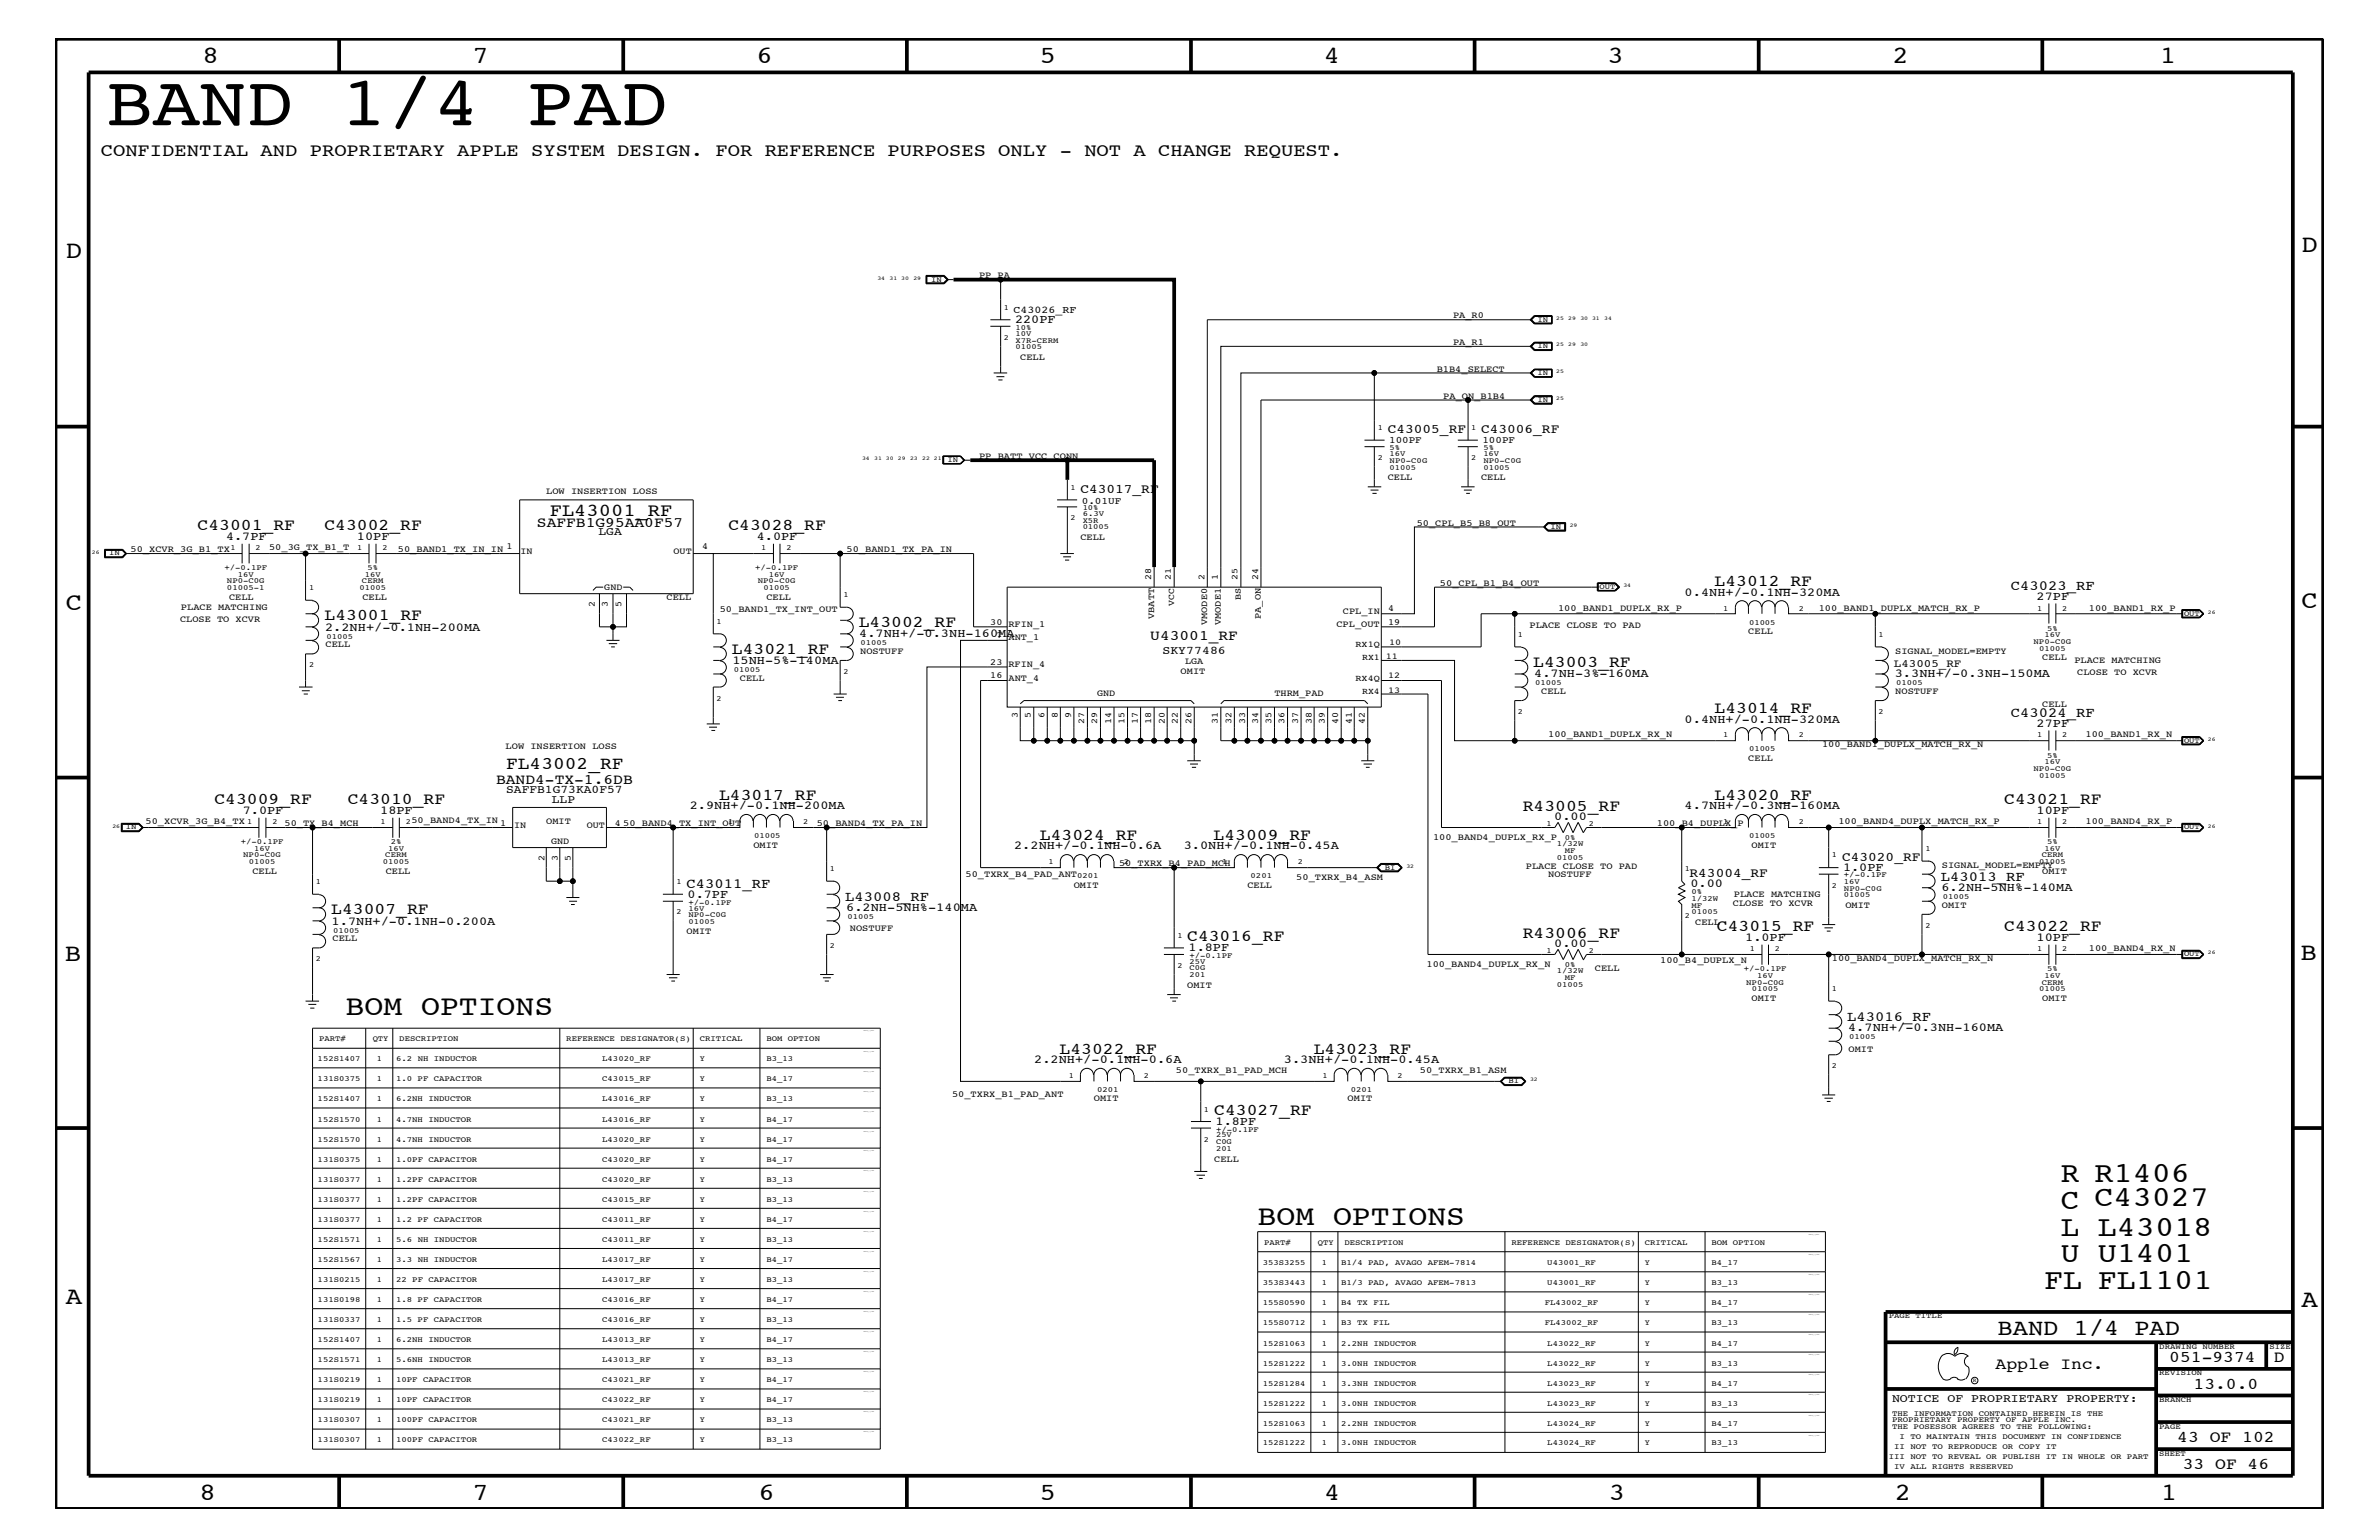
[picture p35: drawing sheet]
<svg xmlns="http://www.w3.org/2000/svg" width="432mm" height="279mm" viewBox="0 0 432 279" stroke-linecap="round" stroke-linejoin="round" font-family="sans-serif">
<defs><g id="words">
<text font-size="12.9" x="19.2" y="22.7">BAND 1/4 PAD</text>
<g font-size="5.2">
<text x="62.7" y="184.1">BOM OPTIONS</text>
<text x="374.1" y="214.5">R R1406</text>
<text x="374.1" y="219.4">C C43027</text>
<text x="228.3" y="222.3">BOM OPTIONS</text>
<text x="374.1" y="224.2">L L43018</text>
<text x="371" y="233.9">FL FL1101</text>
<text x="374.1" y="229.1">U U1401</text>
</g>
<g font-size="4.5">
<text x="36.7" y="11.5">8</text>
<text x="85.8" y="11.5">7</text>
<text x="137.3" y="11.5">6</text>
<text x="188.7" y="11.5">5</text>
<text x="240.3" y="11.5">4</text>
<text x="291.8" y="11.5">3</text>
<text x="343.5" y="11.5">2</text>
<text x="392" y="11.5">1</text>
<text x="11.9" y="46.8">D</text>
<text x="417.7" y="45.7">D</text>
<text x="11.9" y="110.6">C</text>
<text x="417.7" y="110.3">C</text>
<text x="11.8" y="174.3">B</text>
<text x="417.6" y="174.2">B</text>
<text x="11.9" y="236.7">A</text>
<text x="417.7" y="237.1">A</text>
<text x="36.2" y="272.1">8</text>
<text x="85.8" y="272.1">7</text>
<text x="137.7" y="272.1">6</text>
<text x="188.7" y="272.1">5</text>
<text x="240.4" y="272.1">4</text>
<text x="292" y="272.1">3</text>
<text x="343.9" y="272.1">2</text>
<text x="392.2" y="272.1">1</text>
</g>
<text font-size="4.1" x="362.6" y="242.3">BAND 1/4 PAD</text>
<g font-size="3.3">
<text x="18.3" y="28.3">CONFIDENTIAL AND PROPRIETARY APPLE SYSTEM DESIGN. FOR REFERENCE PURPOSES ONLY - NOT A CHANGE REQUEST.</text>
<text x="99.8" y="93.7">FL43001_RF</text>
</g>
<text font-size="3.2" x="91.9" y="139.6">FL43002_RF</text>
<g font-size="3">
<text x="35.9" y="96.2">C43001_RF</text>
<text x="58.9" y="96.2">C43002_RF</text>
<text x="132.2" y="96.2">C43028_RF</text>
<text x="311.2" y="106.4">L43012_RF</text>
<text x="58.9" y="112.6">L43001_RF</text>
<text x="155.9" y="113.7">L43002_RF</text>
<text x="132.8" y="118.6">L43021_RF</text>
<text x="278.3" y="121">L43003_RF</text>
<text x="311.2" y="129.4">L43014_RF</text>
<text x="38.9" y="145.9">C43009_RF</text>
<text x="63.1" y="145.9">C43010_RF</text>
<text x="130.5" y="145.1">L43017_RF</text>
<text x="276.4" y="147.1">R43005_RF</text>
<text x="311.2" y="145.1">L43020_RF</text>
<text x="363.8" y="145.9">C43021_RF</text>
<text x="188.8" y="152.4">L43024_RF</text>
<text x="220.3" y="152.4">L43009_RF</text>
<text x="60.1" y="165.9">L43007_RF</text>
<text x="215.5" y="170.7">C43016_RF</text>
<text x="276.4" y="170.1">R43006_RF</text>
<text x="311.6" y="168.9">C43015_RF</text>
<text x="363.8" y="168.9">C43022_RF</text>
<text x="192.3" y="191.2">L43022_RF</text>
<text x="238.5" y="191.2">L43023_RF</text>
<text x="220.4" y="202.3">C43027_RF</text>
<text x="362.2" y="248.4">Apple Inc.</text>
<text x="393.7" y="247.1">051-9374</text>
<text x="398.1" y="252">13.0.0</text>
<text x="412.7" y="247.1">D</text>
<text x="395.2" y="261.6">43 OF 102</text>
<text x="396.2" y="266.6">33 OF 46</text>
</g>
<g font-size="2.6">
<text x="97.5" y="95.6">SAFFB1G95AA0F57</text>
<text x="208.8" y="116.2">U43001_RF</text>
<text x="90" y="142.3">BAND4-TX-1.6DB</text>
</g>
<g font-size="2.5">
<text x="365" y="107.1">C43023_RF</text>
<text x="365" y="130.2">C43024_RF</text>
<text x="124.6" y="161.1">C43011_RF</text>
<text x="352.3" y="159.9">L43013_RF</text>
<text x="153.4" y="163.5">L43008_RF</text>
<text x="335.3" y="185.3">L43016_RF</text>
</g>
<g font-size="2.4">
<text x="251.9" y="78.6">C43005_RF</text>
<text x="268.8" y="78.6">C43006_RF</text>
<text x="196.1" y="89.5">C43017_RF</text>
<text x="306.7" y="159.1">R43004_RF</text>
<text x="334.3" y="156.2">C43020_RF</text>
</g>
<g font-size="2.2">
<text x="184.2" y="58.6">220PF</text>
<text x="41" y="98">4.7PF</text>
<text x="64.8" y="98">10PF</text>
<text x="137.4" y="98">4.0PF</text>
<text x="305.8" y="108.1">0.4NH+/-0.1NH-320MA</text>
<text x="369.7" y="108.9">27PF</text>
<text x="59" y="114.4">2.2NH+/-0.1NH-200MA</text>
<text x="156" y="115.6">4.7NH+/-0.3NH-160MA</text>
<text x="132.9" y="120.4">15NH-5%-140MA</text>
<text x="278.5" y="122.9">4.7NH-3%-160MA</text>
<text x="343.9" y="122.9">3.3NH+/-0.3NH-150MA</text>
<text x="305.8" y="131.1">0.4NH+/-0.1NH-320MA</text>
<text x="369.7" y="131.9">27PF</text>
<text x="44.1" y="147.7">7.0PF</text>
<text x="69" y="147.7">18PF</text>
<text x="125.2" y="146.8">2.9NH+/-0.1NH-200MA</text>
<text x="282.1" y="148.8">0.00</text>
<text x="305.8" y="146.8">4.7NH+/-0.3NH-160MA</text>
<text x="369.7" y="147.7">10PF</text>
<text x="184.1" y="154.1">2.2NH+/-0.1NH-0.6A</text>
<text x="214.8" y="154.1">3.0NH+/-0.1NH-0.45A</text>
<text x="306.8" y="160.9">0.00</text>
<text x="334.5" y="158">1.0PF</text>
<text x="352.4" y="161.7">6.2NH-5NH%-140MA</text>
<text x="60.2" y="167.8">1.7NH+/-0.1NH-0.200A</text>
<text x="124.8" y="162.8">0.7PF</text>
<text x="153.6" y="165.3">6.2NH-5NH%-140MA</text>
<text x="215.7" y="172.6">1.8PF</text>
<text x="282.1" y="171.8">0.00</text>
<text x="316.8" y="170.7">1.0PF</text>
<text x="369.7" y="170.7">10PF</text>
<text x="335.4" y="187.1">4.7NH+/-0.3NH-160MA</text>
<text x="187.7" y="192.9">2.2NH+/-0.1NH-0.6A</text>
<text x="233" y="192.9">3.3NH+/-0.1NH-0.45A</text>
<text x="220.6" y="204.1">1.8PF</text>
</g>
<g font-size="2.1">
<text x="108.6" y="97.1">LGA</text>
<text x="211" y="118.6">SKY77486</text>
<text x="91.9" y="144">SAFFB1G73KA0F57</text>
<text x="100.2" y="145.7">LLP</text>
<text x="343.4" y="254.4">NOTICE OF PROPRIETARY PROPERTY:</text>
</g>
<text font-size="2" x="343.7" y="121">L43005_RF</text>
<text font-size="1.9" x="184" y="56.8">C43026_RF</text>
<g font-size="1.8">
<text x="252.1" y="80.5">100PF</text>
<text x="269.1" y="80.5">100PF</text>
<text x="196.3" y="91.4">0.01UF</text>
</g>
<g font-size="1.7">
<text x="177.7" y="50.5">PP_PA</text>
<text x="263.7" y="57.8">PA_R0</text>
<text x="185.2" y="65.3">CELL</text>
<text x="263.7" y="62.6">PA_R1</text>
<text x="260.8" y="67.5">B1B4_SELECT</text>
<text x="262" y="72.3">PA_ON_B1B4</text>
<text x="177.7" y="83.3">PP_BATT_VCC_CONN</text>
<text x="99.1" y="89.6">LOW INSERTION LOSS</text>
<text x="251.9" y="87.1">CELL</text>
<text x="268.8" y="87.1">CELL</text>
<text x="257.1" y="95.4">50_CPL_B5_B8_OUT</text>
<text x="23.7" y="100.2">50_XCVR_3G_B1_TX</text>
<text x="48.9" y="99.9">50_3G_TX_B1_T</text>
<text x="72.2" y="100.1">50_BAND1_TX_IN_IN</text>
<text x="91.9" y="99.6">1</text>
<text x="94.5" y="100.4">IN</text>
<text x="122.3" y="100.4">OUT</text>
<text x="127.4" y="99.6">4</text>
<text x="153.7" y="100.2">50_BAND1_TX_PA_IN</text>
<text x="196.1" y="98">CELL</text>
<text x="109.7" y="107.1">GND</text>
<text x="209" y="105.2" transform="rotate(-90 209 105.2)">28</text>
<text x="218.6" y="105.2" transform="rotate(-90 218.6 105.2)">2</text>
<text x="221.1" y="105.2" transform="rotate(-90 221.1 105.2)">1</text>
<text x="228.3" y="105.2" transform="rotate(-90 228.3 105.2)">24</text>
<text x="261.4" y="106.3">50_CPL_B1_B4_OUT</text>
<text x="32.7" y="112.8">CLOSE TO XCVR</text>
<text x="32.9" y="110.6">PLACE MATCHING</text>
<text x="41.6" y="108.9">CELL</text>
<text x="65.8" y="108.9">CELL</text>
<text x="107.9" y="110.2" transform="rotate(-90 107.9 110.2)">2</text>
<text x="110.3" y="110.2" transform="rotate(-90 110.3 110.2)">3</text>
<text x="112.8" y="110.2" transform="rotate(-90 112.8 110.2)">5</text>
<text x="121" y="108.9">CELL</text>
<text x="130.6" y="111.1">50_BAND1_TX_INT_OUT</text>
<text x="139.1" y="108.9">CELL</text>
<text x="179.7" y="113.3">30</text>
<text x="183" y="113.7">RFIN_1</text>
<text x="209.5" y="112.3" transform="rotate(-90 209.5 112.3)">VBATT</text>
<text x="219.1" y="113.4" transform="rotate(-90 219.1 113.4)">VMODE0</text>
<text x="221.6" y="113.4" transform="rotate(-90 221.6 113.4)">VMODE1</text>
<text x="228.9" y="112.3" transform="rotate(-90 228.9 112.3)">PA_ON</text>
<text x="242.6" y="113.7">CPL_OUT</text>
<text x="243.8" y="111.4">CPL_IN</text>
<text x="252" y="110.9">4</text>
<text x="252" y="113.3">19</text>
<text x="277.6" y="114">PLACE CLOSE TO PAD</text>
<text x="282.8" y="110.8">100_BAND1_DUPLX_RX_P</text>
<text x="330.1" y="110.8">100_BAND1_DUPLX_MATCH_RX_P</text>
<text x="379.1" y="110.8">100_BAND1_RX_P</text>
<text x="59.1" y="117.4">CELL</text>
<text x="156.1" y="118.6">NOSTUFF</text>
<text x="180.8" y="115.7">7</text>
<text x="183" y="116.2">ANT_1</text>
<text x="317.3" y="115">CELL</text>
<text x="344" y="118.6">SIGNAL_MODEL=EMPTY</text>
<text x="370.7" y="119.8">CELL</text>
<text x="134.3" y="123.5">CELL</text>
<text x="179.7" y="123">16</text>
<text x="179.7" y="120.6">23</text>
<text x="183" y="123.5">ANT_4</text>
<text x="183" y="121">RFIN_4</text>
<text x="214.3" y="122.3">OMIT</text>
<text x="215.1" y="120.4">LGA</text>
<text x="279.7" y="125.9">CELL</text>
<text x="344" y="125.9">NOSTUFF</text>
<text x="376.5" y="120.3">PLACE MATCHING</text>
<text x="377" y="122.5">CLOSE TO XCVR</text>
<text x="184.7" y="130.2" transform="rotate(-90 184.7 130.2)">3</text>
<text x="187.1" y="130.2" transform="rotate(-90 187.1 130.2)">5</text>
<text x="189.6" y="130.2" transform="rotate(-90 189.6 130.2)">6</text>
<text x="192" y="130.2" transform="rotate(-90 192 130.2)">8</text>
<text x="194.4" y="130.2" transform="rotate(-90 194.4 130.2)">9</text>
<text x="199.1" y="126.4">GND</text>
<text x="201.7" y="131.3" transform="rotate(-90 201.7 131.3)">14</text>
<text x="204.1" y="131.3" transform="rotate(-90 204.1 131.3)">15</text>
<text x="206.5" y="131.3" transform="rotate(-90 206.5 131.3)">17</text>
<text x="209" y="131.3" transform="rotate(-90 209 131.3)">18</text>
<text x="211.4" y="131.3" transform="rotate(-90 211.4 131.3)">20</text>
<text x="213.8" y="131.3" transform="rotate(-90 213.8 131.3)">22</text>
<text x="216.2" y="131.3" transform="rotate(-90 216.2 131.3)">26</text>
<text x="221.1" y="131.3" transform="rotate(-90 221.1 131.3)">31</text>
<text x="223.5" y="131.3" transform="rotate(-90 223.5 131.3)">32</text>
<text x="226" y="131.3" transform="rotate(-90 226 131.3)">33</text>
<text x="228.3" y="131.3" transform="rotate(-90 228.3 131.3)">34</text>
<text x="230.8" y="131.3" transform="rotate(-90 230.8 131.3)">35</text>
<text x="231.3" y="126.4">THRM_PAD</text>
<text x="233.2" y="131.3" transform="rotate(-90 233.2 131.3)">36</text>
<text x="235.6" y="131.3" transform="rotate(-90 235.6 131.3)">37</text>
<text x="238.1" y="131.3" transform="rotate(-90 238.1 131.3)">38</text>
<text x="240.5" y="131.3" transform="rotate(-90 240.5 131.3)">39</text>
<text x="242.9" y="131.3" transform="rotate(-90 242.9 131.3)">40</text>
<text x="245.4" y="131.3" transform="rotate(-90 245.4 131.3)">41</text>
<text x="247.7" y="131.3" transform="rotate(-90 247.7 131.3)">42</text>
<text x="370.7" y="128.3">CELL</text>
<text x="91.8" y="135.9">LOW INSERTION LOSS</text>
<text x="281" y="133.8">100_BAND1_DUPLX_RX_N</text>
<text x="330.7" y="135.6">100_BAND1_DUPLX_MATCH_RX_N</text>
<text x="378.5" y="133.8">100_BAND1_RX_N</text>
<text x="317.3" y="138">CELL</text>
<text x="26.4" y="149.6">50_XCVR_3G_B4_TX</text>
<text x="51.6" y="149.9">50_TX_B4_MCH</text>
<text x="74.7" y="149.3">50_BAND4_TX_IN</text>
<text x="90.8" y="149.9">1</text>
<text x="99.1" y="149.5">OMIT</text>
<text x="111.6" y="149.9">4</text>
<text x="113.1" y="149.9">50_BAND4_TX_INT_OUT</text>
<text x="148.3" y="149.9">50_BAND4_TX_PA_IN</text>
<text x="300.7" y="149.9">100_B4_DUPLX_P</text>
<text x="333.7" y="149.5">100_BAND4_DUPLX_MATCH_RX_P</text>
<text x="378.5" y="149.5">100_BAND4_RX_P</text>
<text x="93.3" y="150.1">IN</text>
<text x="100" y="153.2">GND</text>
<text x="106.5" y="150.1">OUT</text>
<text x="136.7" y="153.8">OMIT</text>
<text x="260.1" y="152.3">100_BAND4_DUPLX_RX_P</text>
<text x="317.9" y="153.8">OMIT</text>
<text x="45.8" y="158.6">CELL</text>
<text x="70" y="158.6">CELL</text>
<text x="98.8" y="156.2" transform="rotate(-90 98.8 156.2)">2</text>
<text x="101.3" y="156.2" transform="rotate(-90 101.3 156.2)">3</text>
<text x="103.6" y="156.2" transform="rotate(-90 103.6 156.2)">5</text>
<text x="175.3" y="159">50_TXRX_B4_PAD_ANT</text>
<text x="194.9" y="161.1">OMIT</text>
<text x="203.1" y="157.2">50_TXRX_B4_PAD_MCH</text>
<text x="226.4" y="161.1">CELL</text>
<text x="235.3" y="159.6">50_TXRX_B4_ASM</text>
<text x="276.9" y="157.7">PLACE CLOSE TO PAD</text>
<text x="281" y="159.2">NOSTUFF</text>
<text x="352.5" y="157.4">SIGNAL_MODEL=EMPTY</text>
<text x="370.7" y="158.6">OMIT</text>
<text x="307.7" y="167.8">CELL</text>
<text x="314.5" y="164.4">CLOSE TO XCVR</text>
<text x="314.7" y="162.8">PLACE MATCHING</text>
<text x="334.9" y="164.7">OMIT</text>
<text x="352.5" y="164.7">OMIT</text>
<text x="60.4" y="170.7">CELL</text>
<text x="124.6" y="169.5">OMIT</text>
<text x="154.3" y="168.9">NOSTUFF</text>
<text x="379.1" y="172.6">100_BAND4_RX_N</text>
<text x="215.5" y="179.3">OMIT</text>
<text x="258.9" y="175.4">100_BAND4_DUPLX_RX_N</text>
<text x="289.5" y="176.2">CELL</text>
<text x="301.3" y="174.8">100_B4_DUPLX_N</text>
<text x="332.5" y="174.4">100_BAND4_DUPLX_MATCH_RX_N</text>
<text x="317.9" y="181.6">OMIT</text>
<text x="370.7" y="181.6">OMIT</text>
<text x="335.5" y="190.8">OMIT</text>
<text x="213.4" y="194.8">50_TXRX_B1_PAD_MCH</text>
<text x="257.7" y="194.8">50_TXRX_B1_ASM</text>
<text x="172.8" y="199">50_TXRX_B1_PAD_ANT</text>
<text x="198.5" y="199.8">OMIT</text>
<text x="244.6" y="199.8">OMIT</text>
<text x="220.4" y="210.8">CELL</text>
</g>
<g font-size="1.6">
<text x="212.5" y="105.3" transform="rotate(-90 212.5 105.3)">21</text>
<text x="224.6" y="105.3" transform="rotate(-90 224.6 105.3)">25</text>
<text x="213.1" y="109.9" transform="rotate(-90 213.1 109.9)">VCC</text>
<text x="225.2" y="108.9" transform="rotate(-90 225.2 108.9)">BS</text>
<text x="246" y="117.4">RX1Q</text>
<text x="247.2" y="119.8">RX1</text>
<text x="251.5" y="119.5">11</text>
<text x="252.1" y="117">10</text>
<text x="246" y="123.5">RX4Q</text>
<text x="247.2" y="125.9">RX4</text>
<text x="252" y="125.7">13</text>
<text x="252" y="123">12</text>
<text x="196.8" y="131.4" transform="rotate(-90 196.8 131.4)">27</text>
<text x="199.1" y="131.3" transform="rotate(-90 199.1 131.3)">29</text>
</g>
<g font-size="1.4">
<text x="169" y="51.1">IN</text>
<text x="182.2" y="56.2">1</text>
<text x="184.3" y="59.8">10%</text>
<text x="279.1" y="58.4">IN</text>
<text x="182.2" y="61.7">2</text>
<text x="184.3" y="60.9">10V</text>
<text x="184.3" y="62.2">X7R-CERM</text>
<text x="184.3" y="63.4">01005</text>
<text x="279.1" y="63.2">IN</text>
<text x="279.1" y="68.1">IN</text>
<text x="279.1" y="72.9">IN</text>
<text x="172" y="83.8">IN</text>
<text x="250.1" y="83.5">2</text>
<text x="250.1" y="78">1</text>
<text x="252.2" y="83.9">NP0-C0G</text>
<text x="252.2" y="81.6">5%</text>
<text x="252.2" y="82.7">16V</text>
<text x="267" y="83.5">2</text>
<text x="267" y="78">1</text>
<text x="269.2" y="83.9">NP0-C0G</text>
<text x="269.2" y="81.6">5%</text>
<text x="269.2" y="82.7">16V</text>
<text x="194.3" y="88.9">1</text>
<text x="252.2" y="85.2">01005</text>
<text x="269.2" y="85.2">01005</text>
<text x="194.3" y="94.3">2</text>
<text x="196.5" y="93.7">6.3V</text>
<text x="196.5" y="94.9">X5R</text>
<text x="196.5" y="92.6">10%</text>
<text x="281.4" y="96">IN</text>
<text x="19.8" y="100.8">IN</text>
<text x="41.8" y="99.8">1</text>
<text x="46.4" y="99.8">2</text>
<text x="64.9" y="99.8">1</text>
<text x="69.4" y="99.8">2</text>
<text x="138.2" y="99.8">1</text>
<text x="142.7" y="99.8">2</text>
<text x="196.5" y="96">01005</text>
<text x="40.7" y="103.5">+/-0.1PF</text>
<text x="41.2" y="107.1">01005-1</text>
<text x="41.2" y="105.9">NP0-C0G</text>
<text x="43.2" y="104.7">16V</text>
<text x="56.1" y="107.1">1</text>
<text x="65.2" y="107.1">01005</text>
<text x="65.7" y="105.9">CERM</text>
<text x="66.2" y="104.7">16V</text>
<text x="66.7" y="103.5">5%</text>
<text x="137.1" y="103.5">+/-0.1PF</text>
<text x="137.5" y="105.9">NP0-C0G</text>
<text x="138.6" y="107.1">01005</text>
<text x="139.5" y="104.7">16V</text>
<text x="290.3" y="106.9">OUT</text>
<text x="130" y="113.1">1</text>
<text x="153.1" y="108.3">1</text>
<text x="312.8" y="110.8">1</text>
<text x="317.5" y="113.3">01005</text>
<text x="326.5" y="110.8">2</text>
<text x="369.7" y="110.8">1</text>
<text x="374.3" y="110.8">2</text>
<text x="396.4" y="111.7">OUT</text>
<text x="59.3" y="115.9">01005</text>
<text x="156.2" y="117">01005</text>
<text x="275.5" y="115.6">1</text>
<text x="341" y="115.6">1</text>
<text x="369.1" y="116.8">NP0-C0G</text>
<text x="370.1" y="118.1">01005</text>
<text x="371.1" y="115.6">16V</text>
<text x="371.6" y="114.4">5%</text>
<text x="56.1" y="121">2</text>
<text x="133.2" y="121.9">01005</text>
<text x="153.1" y="122.3">2</text>
<text x="278.6" y="124.3">01005</text>
<text x="344.2" y="124.3">01005</text>
<text x="130" y="127.1">2</text>
<text x="275.5" y="129.6">2</text>
<text x="341" y="129.6">2</text>
<text x="312.8" y="133.8">1</text>
<text x="317.5" y="136.3">01005</text>
<text x="326.5" y="133.8">2</text>
<text x="369.7" y="133.8">1</text>
<text x="371.6" y="137.4">5%</text>
<text x="374.3" y="133.8">2</text>
<text x="396.4" y="134.7">OUT</text>
<text x="369.1" y="139.8">NP0-C0G</text>
<text x="370.1" y="141.1">01005</text>
<text x="371.1" y="138.6">16V</text>
<text x="44.9" y="149.5">1</text>
<text x="49.4" y="149.5">2</text>
<text x="69.1" y="149.5">1</text>
<text x="73.7" y="149.5">2</text>
<text x="132.2" y="149.5">1</text>
<text x="145.8" y="149.5">2</text>
<text x="280.7" y="149.8">1</text>
<text x="288.4" y="149.8">2</text>
<text x="312.8" y="149.5">1</text>
<text x="326.5" y="149.5">2</text>
<text x="369.7" y="149.5">1</text>
<text x="374.3" y="149.5">2</text>
<text x="22.9" y="150.5">IN</text>
<text x="43.7" y="153.2">+/-0.1PF</text>
<text x="44.2" y="155.6">NP0-C0G</text>
<text x="46.1" y="154.4">16V</text>
<text x="69.9" y="155.6">CERM</text>
<text x="70.4" y="154.4">16V</text>
<text x="70.9" y="153.2">2%</text>
<text x="136.9" y="152.1">01005</text>
<text x="282.6" y="153.5">1/32W</text>
<text x="282.6" y="156">01005</text>
<text x="284" y="154.7">MF</text>
<text x="284" y="152.3">0%</text>
<text x="317.5" y="152.1">01005</text>
<text x="332.5" y="155.6">1</text>
<text x="349.5" y="154.4">1</text>
<text x="370.6" y="155.6">CERM</text>
<text x="371.1" y="154.4">16V</text>
<text x="371.6" y="153.2">5%</text>
<text x="396.4" y="150.5">OUT</text>
<text x="45.2" y="156.8">01005</text>
<text x="57.3" y="160.5">1</text>
<text x="69.5" y="156.8">01005</text>
<text x="122.8" y="160.5">1</text>
<text x="150.6" y="158">1</text>
<text x="190.3" y="156.8">1</text>
<text x="195.5" y="159.4">0201</text>
<text x="204" y="156.8">2</text>
<text x="221.8" y="156.8">1</text>
<text x="227" y="159.4">0201</text>
<text x="235.5" y="156.8">2</text>
<text x="251.4" y="157.8">BI</text>
<text x="305.8" y="158">1</text>
<text x="332.5" y="161.1">2</text>
<text x="334.7" y="160.3">16V</text>
<text x="334.7" y="161.6">NP0-C0G</text>
<text x="334.7" y="159.2">+/-0.1PF</text>
<text x="370.1" y="156.8">01005</text>
<text x="122.8" y="165.9">2</text>
<text x="125" y="165.2">16V</text>
<text x="125" y="164.1">+/-0.1PF</text>
<text x="125" y="166.4">NP0-C0G</text>
<text x="125" y="167.6">01005</text>
<text x="153.8" y="166.7">01005</text>
<text x="305.8" y="166.5">2</text>
<text x="307" y="164.7">MF</text>
<text x="307" y="162.2">0%</text>
<text x="307" y="163.5">1/32W</text>
<text x="307" y="165.9">01005</text>
<text x="334.7" y="162.8">01005</text>
<text x="352.6" y="163.1">01005</text>
<text x="60.5" y="169.2">01005</text>
<text x="150.6" y="172">2</text>
<text x="213.7" y="170.1">1</text>
<text x="215.9" y="173.8">+/-0.1PF</text>
<text x="280.7" y="172.8">1</text>
<text x="288.4" y="172.8">2</text>
<text x="317.6" y="172.6">1</text>
<text x="322.2" y="172.6">2</text>
<text x="349.5" y="168.3">2</text>
<text x="369.7" y="172.6">1</text>
<text x="374.3" y="172.6">2</text>
<text x="396.4" y="173.5">OUT</text>
<text x="57.3" y="174.4">2</text>
<text x="213.7" y="175.6">2</text>
<text x="215.9" y="177.3">201</text>
<text x="215.9" y="174.9">25V</text>
<text x="215.9" y="176.1">C0G</text>
<text x="282.6" y="179">01005</text>
<text x="282.6" y="176.6">1/32W</text>
<text x="284" y="175.4">0%</text>
<text x="284" y="177.7">MF</text>
<text x="316.5" y="176.2">+/-0.1PF</text>
<text x="317" y="178.7">NP0-C0G</text>
<text x="318" y="179.9">01005</text>
<text x="318.9" y="177.4">16V</text>
<text x="332.5" y="179.9">1</text>
<text x="370.1" y="179.9">01005</text>
<text x="370.6" y="178.7">CERM</text>
<text x="371.1" y="177.4">16V</text>
<text x="371.6" y="176.2">5%</text>
<text x="57.9" y="188.9">PART#</text>
<text x="67.6" y="188.9">QTY</text>
<text x="72.5" y="188.9">DESCRIPTION</text>
<text x="102.8" y="188.9">REFERENCE DESIGNATOR(S)</text>
<text x="127" y="188.9">CRITICAL</text>
<text x="139.1" y="188.9">BOM OPTION</text>
<text x="335.6" y="188.6">01005</text>
<text x="57.7" y="196.2">131S0375</text>
<text x="57.7" y="192.6">152S1407</text>
<text x="68.4" y="192.6">1</text>
<text x="68.4" y="196.2">1</text>
<text x="71.9" y="196.2">1.0 PF CAPACITOR</text>
<text x="71.9" y="192.6">6.2 NH INDUCTOR</text>
<text x="109.3" y="196.2">C43015_RF</text>
<text x="109.3" y="192.6">L43020_RF</text>
<text x="127" y="196.2">Y</text>
<text x="127" y="192.6">Y</text>
<text x="139.1" y="196.2">B4_17</text>
<text x="139.1" y="192.6">B3_13</text>
<text x="194" y="195.6">1</text>
<text x="207.6" y="195.6">2</text>
<text x="240" y="195.6">1</text>
<text x="253.7" y="195.6">2</text>
<text x="273.8" y="196.5">BI</text>
<text x="332.5" y="193.7">2</text>
<text x="57.7" y="203.5">152S1570</text>
<text x="57.7" y="199.8">152S1407</text>
<text x="68.4" y="203.5">1</text>
<text x="68.4" y="199.8">1</text>
<text x="71.9" y="203.5">4.7NH INDUCTOR</text>
<text x="71.9" y="199.8">6.2NH INDUCTOR</text>
<text x="109.3" y="203.5">L43016_RF</text>
<text x="109.3" y="199.8">L43016_RF</text>
<text x="127" y="203.5">Y</text>
<text x="127" y="199.8">Y</text>
<text x="139.1" y="203.5">B4_17</text>
<text x="139.1" y="199.8">B3_13</text>
<text x="199.1" y="198.1">0201</text>
<text x="218.5" y="201.7">1</text>
<text x="245.2" y="198.1">0201</text>
<text x="57.7" y="207.1">152S1570</text>
<text x="68.4" y="207.1">1</text>
<text x="71.9" y="207.1">4.7NH INDUCTOR</text>
<text x="109.3" y="207.1">L43020_RF</text>
<text x="127" y="207.1">Y</text>
<text x="139.1" y="207.1">B4_17</text>
<text x="218.5" y="207.1">2</text>
<text x="220.7" y="205.3">+/-0.1PF</text>
<text x="220.7" y="208.8">201</text>
<text x="220.7" y="206.4">25V</text>
<text x="220.7" y="207.6">C0G</text>
<text x="57.7" y="210.8">131S0375</text>
<text x="57.7" y="214.4">131S0377</text>
<text x="68.4" y="210.8">1</text>
<text x="68.4" y="214.4">1</text>
<text x="71.9" y="210.8">1.0PF CAPACITOR</text>
<text x="71.9" y="214.4">1.2PF CAPACITOR</text>
<text x="109.3" y="210.8">C43020_RF</text>
<text x="109.3" y="214.4">C43020_RF</text>
<text x="127" y="210.8">Y</text>
<text x="127" y="214.4">Y</text>
<text x="139.1" y="210.8">B4_17</text>
<text x="139.1" y="214.4">B3_13</text>
<text x="57.7" y="218">131S0377</text>
<text x="57.7" y="221.7">131S0377</text>
<text x="68.4" y="218">1</text>
<text x="68.4" y="221.7">1</text>
<text x="71.9" y="218">1.2PF CAPACITOR</text>
<text x="71.9" y="221.7">1.2 PF CAPACITOR</text>
<text x="109.3" y="218">C43015_RF</text>
<text x="109.3" y="221.7">C43011_RF</text>
<text x="127" y="218">Y</text>
<text x="127" y="221.7">Y</text>
<text x="139.1" y="218">B3_13</text>
<text x="139.1" y="221.7">B4_17</text>
<text x="57.7" y="225.3">152S1571</text>
<text x="68.4" y="225.3">1</text>
<text x="71.9" y="225.3">5.6 NH INDUCTOR</text>
<text x="109.3" y="225.3">C43011_RF</text>
<text x="127" y="225.3">Y</text>
<text x="139.1" y="225.3">B3_13</text>
<text x="229.4" y="225.9">PART#</text>
<text x="239.2" y="225.9">QTY</text>
<text x="244" y="225.9">DESCRIPTION</text>
<text x="274.3" y="225.9">REFERENCE DESIGNATOR(S)</text>
<text x="298.5" y="225.9">CRITICAL</text>
<text x="310.6" y="225.9">BOM OPTION</text>
<text x="57.7" y="229">152S1567</text>
<text x="57.7" y="232.6">131S0215</text>
<text x="68.4" y="229">1</text>
<text x="68.4" y="232.6">1</text>
<text x="71.9" y="229">3.3 NH INDUCTOR</text>
<text x="71.9" y="232.6">22 PF CAPACITOR</text>
<text x="109.3" y="229">L43017_RF</text>
<text x="109.3" y="232.6">L43017_RF</text>
<text x="127" y="229">Y</text>
<text x="127" y="232.6">Y</text>
<text x="139.1" y="229">B4_17</text>
<text x="139.1" y="232.6">B3_13</text>
<text x="229.2" y="229.6">353S3255</text>
<text x="229.2" y="233.2">353S3443</text>
<text x="239.9" y="229.6">1</text>
<text x="239.9" y="233.2">1</text>
<text x="243.4" y="229.6">B1/4 PAD, AVAGO AFEM-7814</text>
<text x="243.4" y="233.2">B1/3 PAD, AVAGO AFEM-7813</text>
<text x="280.8" y="229.6">U43001_RF</text>
<text x="280.8" y="233.2">U43001_RF</text>
<text x="298.5" y="229.6">Y</text>
<text x="298.5" y="233.2">Y</text>
<text x="310.6" y="229.6">B4_17</text>
<text x="310.6" y="233.2">B3_13</text>
<text x="57.7" y="236.2">131S0198</text>
<text x="57.7" y="239.9">131S0337</text>
<text x="68.4" y="236.2">1</text>
<text x="68.4" y="239.9">1</text>
<text x="71.9" y="236.2">1.8 PF CAPACITOR</text>
<text x="71.9" y="239.9">1.5 PF CAPACITOR</text>
<text x="109.3" y="236.2">C43016_RF</text>
<text x="109.3" y="239.9">C43016_RF</text>
<text x="127" y="239.9">Y</text>
<text x="127" y="236.2">Y</text>
<text x="139.1" y="236.2">B4_17</text>
<text x="139.1" y="239.9">B3_13</text>
<text x="229.2" y="236.8">155S0590</text>
<text x="239.9" y="236.8">1</text>
<text x="243.4" y="236.8">B4 TX FIL</text>
<text x="280.4" y="236.8">FL43002_RF</text>
<text x="298.5" y="236.8">Y</text>
<text x="310.6" y="236.8">B4_17</text>
<text x="342.8" y="239.2">PAGE TITLE</text>
<text x="57.7" y="243.5">152S1407</text>
<text x="68.4" y="243.5">1</text>
<text x="71.9" y="243.5">6.2NH INDUCTOR</text>
<text x="109.3" y="243.5">L43013_RF</text>
<text x="127" y="243.5">Y</text>
<text x="139.1" y="243.5">B4_17</text>
<text x="229.2" y="240.5">155S0712</text>
<text x="229.2" y="244.1">152S1063</text>
<text x="239.9" y="240.5">1</text>
<text x="239.9" y="244.1">1</text>
<text x="243.4" y="244.1">2.2NH INDUCTOR</text>
<text x="243.4" y="240.5">B3 TX FIL</text>
<text x="280.4" y="240.5">FL43002_RF</text>
<text x="280.8" y="244.1">L43022_RF</text>
<text x="298.5" y="240.5">Y</text>
<text x="298.5" y="244.1">Y</text>
<text x="310.6" y="240.5">B3_13</text>
<text x="310.6" y="244.1">B4_17</text>
<text x="391.9" y="244.7">DRAWING NUMBER</text>
<text x="411.9" y="244.7">SIZE</text>
<text x="57.7" y="247.1">152S1571</text>
<text x="57.7" y="250.7">131S0219</text>
<text x="68.4" y="247.1">1</text>
<text x="68.4" y="250.7">1</text>
<text x="71.9" y="247.1">5.6NH INDUCTOR</text>
<text x="71.9" y="250.7">10PF CAPACITOR</text>
<text x="109.3" y="247.1">L43013_RF</text>
<text x="109.3" y="250.7">C43021_RF</text>
<text x="127" y="247.1">Y</text>
<text x="127" y="250.7">Y</text>
<text x="139.1" y="247.1">B3_13</text>
<text x="139.1" y="250.7">B4_17</text>
<text x="229.2" y="247.8">152S1222</text>
<text x="229.2" y="251.4">152S1284</text>
<text x="239.9" y="247.8">1</text>
<text x="239.9" y="251.4">1</text>
<text x="243.4" y="247.8">3.0NH INDUCTOR</text>
<text x="243.4" y="251.4">3.3NH INDUCTOR</text>
<text x="280.8" y="247.8">L43022_RF</text>
<text x="280.8" y="251.4">L43023_RF</text>
<text x="298.5" y="247.8">Y</text>
<text x="298.5" y="251.4">Y</text>
<text x="310.6" y="247.8">B3_13</text>
<text x="310.6" y="251.4">B4_17</text>
<text x="391.9" y="249.5">REVISION</text>
<text x="57.7" y="254.4">131S0219</text>
<text x="68.4" y="254.4">1</text>
<text x="71.9" y="254.4">10PF CAPACITOR</text>
<text x="109.3" y="254.4">C43022_RF</text>
<text x="127" y="254.4">Y</text>
<text x="139.1" y="254.4">B4_17</text>
<text x="229.2" y="255">152S1222</text>
<text x="239.9" y="255">1</text>
<text x="243.4" y="255">3.0NH INDUCTOR</text>
<text x="280.8" y="255">L43023_RF</text>
<text x="298.5" y="255">Y</text>
<text x="310.6" y="255">B3_13</text>
<text x="343.4" y="256.8">THE INFORMATION CONTAINED HEREIN IS THE</text>
<text x="391.9" y="254.4">BRANCH</text>
<text x="57.7" y="258">131S0307</text>
<text x="57.7" y="261.6">131S0307</text>
<text x="68.4" y="258">1</text>
<text x="68.4" y="261.6">1</text>
<text x="71.9" y="258">100PF CAPACITOR</text>
<text x="71.9" y="261.6">100PF CAPACITOR</text>
<text x="109.3" y="258">C43021_RF</text>
<text x="109.3" y="261.6">C43022_RF</text>
<text x="127" y="258">Y</text>
<text x="127" y="261.6">Y</text>
<text x="139.1" y="258">B3_13</text>
<text x="139.1" y="261.6">B3_13</text>
<text x="229.2" y="262.2">152S1222</text>
<text x="229.2" y="258.7">152S1063</text>
<text x="239.9" y="258.7">1</text>
<text x="239.9" y="262.2">1</text>
<text x="243.4" y="262.2">3.0NH INDUCTOR</text>
<text x="243.4" y="258.7">2.2NH INDUCTOR</text>
<text x="280.8" y="262.2">L43024_RF</text>
<text x="280.8" y="258.7">L43024_RF</text>
<text x="298.5" y="258.7">Y</text>
<text x="298.5" y="262.2">Y</text>
<text x="310.6" y="262.2">B3_13</text>
<text x="310.6" y="258.7">B4_17</text>
<text x="343.4" y="258">PROPRIETARY PROPERTY OF APPLE INC.</text>
<text x="343.4" y="259.3">THE POSESSOR AGREES TO THE FOLLOWING:</text>
<text x="343.8" y="262.9">II NOT TO REPRODUCE OR COPY IT</text>
<text x="344.8" y="261.1">I TO MAINTAIN THIS DOCUMENT IN CONFIDENCE</text>
<text x="391.9" y="259.3">PAGE</text>
<text x="342.8" y="264.7">III NOT TO REVEAL OR PUBLISH IT IN WHOLE OR PART</text>
<text x="343.8" y="266.6">IV ALL RIGHTS RESERVED</text>
<text x="391.9" y="264.1">SHEET</text>
</g>
<g font-size="1">
<text x="159.3" y="50.7">34</text>
<text x="161.5" y="50.7">31 30</text>
<text x="165.8" y="50.7">29</text>
<text x="282.5" y="58">25</text>
<text x="284.7" y="58">29</text>
<text x="286.9" y="58">30 31</text>
<text x="291.2" y="58">34</text>
<text x="282.4" y="62.9">25</text>
<text x="284.7" y="62.9">29</text>
<text x="286.9" y="62.9">30</text>
<text x="282.4" y="67.7">25</text>
<text x="282.4" y="72.6">25</text>
<text x="156.5" y="83.5">34</text>
<text x="158.7" y="83.5">31 30</text>
<text x="163" y="83.5">29</text>
<text x="165.2" y="83.5">23</text>
<text x="167.4" y="83.5">22 21</text>
<text x="284.9" y="95.6">29</text>
<text x="16.7" y="100.4">26</text>
<text x="294.6" y="106.5">34</text>
<text x="400.7" y="111.4">26</text>
<text x="400.7" y="134.4">26</text>
<text x="20.4" y="150.1">26</text>
<text x="400.7" y="150.1">26</text>
<text x="255.3" y="157.4">32</text>
<text x="400.7" y="173.2">26</text>
<text x="277.7" y="196.2">32</text>
<text x="358.1" y="250.7">R</text>
</g>
</g></defs>
<g fill="none" stroke="#000" stroke-width=".18">
<path d="M168.1 50h3.3l.7 .7-.7 .8h-3.3zM168.2 50.1h3.1l.6 .6-.6 .6h-3.1zM171.3 50.1l.7 .6-.7 .7M171.3 50.1l.8 .6-.8 .7M171.3 50.1h-3.1v1.3h3.1M171.9 50.7h1.2M179.8 59.2h3.6M179.8 58h3.6M181.6 50.7v7.3M181.6 59.2v8.5M277.7 58l.8-.8h3.2v1.6h-3.2zM278 58h-58.9v48.5"/>
<path d="M278.6 57.3l-.7 .7 .7 .7M281.6 57.4h-3l-.6 .6 .6 .6h3M281.6 57.3v1.4M281.7 57.3h-3.2l-.7 .7 .7 .7h3.2M180.4 67.7h2.4M180.9 68.3h1.4M181.2 68.9h.8M247.7 79.9h3.6M249.4 67.7h-24.2v38.8M264.6 79.9h3.6M266.5 72.6h-37.6v33.9M277.7 72.6l.8-.8h3.2v1.5h-3.2z"/>
<path d="M277.7 62.8l.8-.7h3.2v1.5h-3.2zM277.9 72.6l.7-.7h3v1.3h-3zM278 72.6h-11.5v7.3M278 67.7h-28.6v12.2M278 62.8h-56.4v43.7M278.5 67h3.2v1.4h-3.2M278.5 71.8l-.7 .8 .7 .7h3.2M278.5 67l-.7 .7 .7 .7M278.5 67l-.8 .7 .8 .7M278.6 67.1l-.6 .6 .6 .6M278.6 67.1h3v1.2h-3M278.6 67.1l-.7 .6 .7 .6"/>
<path d="M278.6 62.2l-.7 .6 .7 .7M281.6 72h-3l-.6 .6 .6 .6M281.6 62.2h-3l-.6 .6 .6 .6h3M281.6 62.2v1.3M281.7 62.2h-3.2l-.7 .6 .7 .7h3.2M19 99.7h3.3l.6 .7-.6 .8h-3.3zM19.1 99.8h3.1l.6 .6-.6 .6h-3.1zM22.2 99.8l.7 .6M22.2 99.8h-3.1v1.3h3.1M22.2 99.8l.7 .6-.7 .7M43.9 98.7v3.5M45.2 98.7v3.5"/>
<path d="M67 98.7v3.5M68.2 98.7v3.5M94.3 90.7h31.5v17h-31.5zM140.4 98.7v3.5M141.6 98.7v3.5M171.2 84.1h3.1M171.2 82.7v1.5M171.2 82.8h3.1M171.3 82.8v1.3M174.3 82.8l.6 .7M174.3 82.7l.7 .8M174.3 82.8l.7 .7"/>
<path d="M174.3 82.7l.8 .8-.8 .7M174.3 82.7h-3.2v1.5h3.2M174.9 83.5l-.6 .6M174.9 83.5h1.2M175 83.5l-.7 .6M175 83.5l-.7 .7M191.9 92h3.6M191.9 90.7h3.6M193.7 87.1v3.6M193.7 92v8.4M247.7 81h3.6M248.3 88.3h2.4"/>
<path d="M248.8 88.9h1.4M249.1 89.5h.8M249.4 81v7.3M264.6 81h3.6M265.2 88.3h2.4M265.7 88.9h1.4M266.1 89.5h.7M266.5 81v7.3M280.2 95.6l.7-.8h3.3v1.6h-3.3zM280.3 95.6h-23.6v15.8h-6M280.9 94.8l-.6 .8 .6 .7h3.3M280.9 94.9h3.2v1.3h-3.2l-.6-.6z"/>
<path d="M284 96.2v-1.2h-3l-.7 .6 .7 .6M22.8 100.4h21.1M22.9 100.4l-.7 .7M45.2 100.4h10.3M55.5 111.4h1.2M55.5 116.2h1.2M55.5 113.7h1.2M56.6 113.8a1.19 1.19 0 0 1 1.2 1.2 1.19 1.19 0 0 1-1.1 1.2M56.6 109a1.19 1.19 0 0 1 1.2 1.2 1.19 1.19 0 0 1-1.1 1.2M56.6 111.4a1.19 1.19 0 0 1 1.2 1.1 1.19 1.19 0 0 1-1.1 1.2M56.6 116.3a1.19 1.19 0 0 1 1.2 1.1 1.19 1.19 0 0 1-1.1 1.2M56.7 118.6h-1.2v6"/>
<path d="M67 100.4h-11.5v8.5h1.2M68.2 100.4h26.1M108.8 107.7v6h4.9v-6M109.5 106.5h-1.3l-.6 .6M110.1 116.2h2.3M110.5 116.8h1.5M110.9 117.4h.7M111.3 107.7v8.5M113.1 106.5h1.2l.6 .6M125.8 100.4h3.7M129.5 117.4h1.1M129.5 119.8h1.1"/>
<path d="M130.6 119.9a1.19 1.19 0 0 1 1.2 1.2 1.19 1.19 0 0 1-1.1 1.2M130.6 117.5a1.19 1.19 0 0 1 1.2 1.1 1.19 1.19 0 0 1-1.1 1.2M140.4 100.4h-10.9v14.6h1.1a1.19 1.19 0 0 1 1.2 1.2 1.19 1.19 0 0 1-1.1 1.2M141.6 100.4h10.9M152.5 112.5h1.2a1.19 1.19 0 0 0 1.2-1.2 1.19 1.19 0 0 0-1.2-1.1h-1.2v-9.8h24.2v13.3h6.1M152.5 115h1.2M153.7 115a1.19 1.19 0 0 1 1.2 1.2 1.19 1.19 0 0 1-1.2 1.2h-1.2M153.7 112.6a1.19 1.19 0 0 1 1.2 1.2 1.19 1.19 0 0 1-1.2 1.2M153.7 117.5a1.19 1.19 0 0 1 1.2 1.1 1.19 1.19 0 0 1-1.2 1.2h-1.2v6.1M182.8 106.5h67.9v21.8h-67.9zM182.8 116.2h-8.5v80h21.8v-1.2a1.19 1.19 0 0 1 1.2-1.2 1.19 1.19 0 0 1 1.2 1.2M192.5 100.4h2.4"/>
<path d="M193 101h1.4M193.3 101.6h.8M209.5 102.9v3.6M213.1 102.9v3.6M250.7 119.8h13.3v14.6h10.9v-7.3h1.2a1.19 1.19 0 0 0 1.2-1.2 1.19 1.19 0 0 0-1.2-1.2M274.9 111.4v6h1.2M276.1 117.5a1.19 1.19 0 0 1 1.2 1.1 1.19 1.19 0 0 1-1.2 1.2h-1.2M276.1 119.9a1.19 1.19 0 0 1 1.2 1.2 1.19 1.19 0 0 1-1.2 1.2M289.9 105.8h3.3l.8 .7-.8 .7h-3.3zM290 105.9h3.1M290 107.1h3.1M290 105.8v1.4"/>
<path d="M290.1 106.5h-29.7v7.2h-9.7M290.1 105.9v1.2M293.1 105.9l.6 .6-.6 .6M293.1 105.8l.8 .7-.8 .7M293.1 105.9l.7 .6-.7 .6M317.4 110.2a1.19 1.19 0 0 1 1.1-1.2 1.19 1.19 0 0 1 1.2 1.2M317.4 110.2a1.19 1.19 0 0 0-1.2-1.2 1.19 1.19 0 0 0-1.2 1.2v1.2h-46.2v6h-18.1M317.4 110.2v1.2M322.2 110.2a1.19 1.19 0 0 1 1.2-1.2 1.19 1.19 0 0 1 1.1 1.2M322.2 110.2a1.19 1.19 0 0 0-1.2-1.2 1.19 1.19 0 0 0-1.2 1.2v1.2M322.2 110.2v1.2M324.6 110.2v1.2h15.8"/>
<path d="M340.4 119.8h1.3M341.6 117.5a1.19 1.19 0 0 1 1.2 1.1 1.19 1.19 0 0 1-1.2 1.2M341.6 119.9a1.19 1.19 0 0 1 1.2 1.2 1.19 1.19 0 0 1-1.2 1.2M371.9 109.5v3.6M371.9 111.4h-31.5v6h1.3M373.1 109.5v3.6M373.1 111.4h23.1M396 110.6h3.2l.8 .8-.8 .7h-3.2zM396.2 110.8h3l.6 .6-.6 .5h-3zM399.2 110.7l.7 .7-.7 .6M399.2 110.7h-3.1v1.3h3.1M399.2 110.7l.8 .7"/>
<path d="M400 111.4l-.8 .6M54.3 124.6h2.4M54.8 125.3h1.4M55.1 125.9h.8M128.3 131.3h2.3M128.7 131.9h1.4M129.1 132.5h.7M129.5 122.3h1.1a1.19 1.19 0 0 1 1.2 1.2 1.19 1.19 0 0 1-1.1 1.1M130.6 124.6h-1.1v6.7M151.3 125.9h2.4M151.7 126.5h1.5M152.2 127.1h.6"/>
<path d="M182.8 123.5h-4.8v33.9h14.5v-1.2a1.19 1.19 0 0 1 1.1-1.2 1.19 1.19 0 0 1 1.2 1.2M182.8 121h-14.6v29.1h-18.2M185.2 128.3v6.1h2.4M185.2 127.7l.7-.6h30.3l.6 .6M187.6 128.3v6.1h2.5M190.1 128.3v6.1h2.4M192.5 128.3v6.1h2.4M194.9 128.3v6.1h2.5M197.4 128.3v6.1h4.8M199.7 128.3v6.1M202.2 128.3v6.1h2.5M204.7 128.3v6.1h2.3"/>
<path d="M207 128.3v6.1h2.5M209.5 134.4h2.3M209.5 128.3v6.1M211.8 128.3v6.1h2.5M214.3 128.3v6.1h2.5M215.5 138h2.4M216 138.6h1.4M216.3 139.2h.8M216.8 128.3v9.7M221.6 127.7l.6-.6h25.5l.6 .6M221.6 128.3v6.1h2.4M224 128.3v6.1h2.4"/>
<path d="M226.4 128.3v6.1h2.5M228.9 128.3v6.1h2.4M231.3 134.4h2.4M231.3 128.3v6.1M233.7 128.3v6.1h2.4M236.1 128.3v6.1h2.4M238.5 128.3v6.1h2.5M241 134.4h2.4M241 128.3v6.1M243.4 128.3v6.1h2.4M245.8 128.3v6.1h2.5M247.1 138h2.3"/>
<path d="M247.5 138.6h1.5M247.9 139.2h.7M248.3 128.3v9.7M250.7 125.9h8.5v47.3h23l.6-1 .9 1.9 1-1.9 .8 1.9 .9-1.9 1 1.9M250.7 123.5h10.9v26.6h20.6l.6-.9 .9 1.9 1-1.9 .8 1.9 .9-1.9 1 1.9 .6-1h17.2M274.9 122.3h1.2M276.1 122.3a1.19 1.19 0 0 1 1.2 1.2 1.19 1.19 0 0 1-1.2 1.1h-1.2M317.4 133.2a1.19 1.19 0 0 1 1.1-1.2 1.19 1.19 0 0 1 1.2 1.2M317.4 133.2a1.19 1.19 0 0 0-1.2-1.2 1.19 1.19 0 0 0-1.2 1.2v1.2h-40.1M317.4 133.2v1.2M322.2 133.2a1.19 1.19 0 0 1 1.2-1.2 1.19 1.19 0 0 1 1.1 1.2M322.2 133.2a1.19 1.19 0 0 0-1.2-1.2 1.19 1.19 0 0 0-1.2 1.2v1.2"/>
<path d="M322.2 133.2v1.2M324.6 133.2v1.2h47.3M340.4 122.3h1.3M340.4 124.6h1.3M341.6 122.3a1.19 1.19 0 0 1 1.2 1.2 1.19 1.19 0 0 1-1.2 1.1M341.6 124.7a1.19 1.19 0 0 1 1.2 1.2 1.19 1.19 0 0 1-1.2 1.2M341.7 127.1h-1.3v7.3M371.9 132.5v3.7M373.1 132.5v3.7M373.1 134.4h23.1M396 133.6h3.2l.8 .8-.8 .7h-3.2zM396.2 133.8h3l.6 .6-.6 .6h-3z"/>
<path d="M399.2 133.7l.7 .7-.7 .7M399.2 133.7h-3.1v1.4h3.1M399.2 133.7l.8 .7M400 134.4l-.8 .7M22 149.4h3.2l.8 .7-.8 .8h-3.2zM22.2 149.5h2.9l.7 .6-.7 .6h-2.9zM25.2 149.5l.7 .6-.7 .7M25.2 149.5l.6 .6M25.2 149.5h-3.1v1.3h3.1M25.8 150.1h21.2M25.8 150.1l-.6 .7M47 148.4v3.6"/>
<path d="M48.3 150.1h8.4M48.3 148.4v3.6M71.3 150.1h-14.6v12.1h1.2M71.3 148.4v3.6M72.5 148.4v3.6M72.5 150.1h20.6M93.1 146.5h17v7.3h-17zM99.2 153.8v6.1h2.4M101.6 153.8v6.1h2.4M104 153.8v9M122.2 150.1v12.1M136.7 148.9a1.19 1.19 0 0 0-1.2-1.1 1.19 1.19 0 0 0-1.2 1.1v1.2h-24.2"/>
<path d="M139.1 148.9a1.19 1.19 0 0 0-1.2-1.1 1.19 1.19 0 0 0-1.2 1.1v1.2M139.1 148.9v1.2M139.1 148.9a1.19 1.19 0 0 1 1.2-1.1 1.19 1.19 0 0 1 1.2 1.1M143.9 148.9a1.19 1.19 0 0 0-1.1-1.1 1.19 1.19 0 0 0-1.2 1.1v1.2M144 148.9v1.2h6v9.8h1.3M151.2 159.9a1.19 1.19 0 0 1 1.2 1.1 1.19 1.19 0 0 1-1.2 1.2M197.3 156.2a1.19 1.19 0 0 0-1.2-1.2 1.19 1.19 0 0 0-1.2 1.2v1.2M199.7 156.2a1.19 1.19 0 0 1 1.2-1.2 1.19 1.19 0 0 1 1.2 1.2M199.7 156.2a1.19 1.19 0 0 0-1.1-1.2 1.19 1.19 0 0 0-1.2 1.2v1.2M199.7 156.2v1.2M202.2 156.2v1.2h10.9v14.6M226.4 156.2a1.19 1.19 0 0 0-1.2-1.2 1.19 1.19 0 0 0-1.2 1.2v1.2h-10.9"/>
<path d="M226.4 156.2v1.2M226.4 156.2a1.19 1.19 0 0 1 1.2-1.2 1.19 1.19 0 0 1 1.2 1.2M231.2 156.2a1.19 1.19 0 0 0-1.1-1.2 1.19 1.19 0 0 0-1.2 1.2v1.2M250.1 157.4h-16.4v-1.2a1.19 1.19 0 0 0-1.2-1.2 1.19 1.19 0 0 0-1.2 1.2v1.2M250.6 156.7h3.2l.6 .7-.6 .7h-3.2M250.6 156.7h3.2l.6 .7M250.6 156.7h3.2l.7 .7-.7 .8h-3.2l-.7-.8zM250.6 156.7l-.6 .7 .6 .7M250.7 156.8h3l.7 .6-.7 .6h-3l-.6-.6zM254.4 157.4l-.6 .7h-3.2M317.4 148.9a1.19 1.19 0 0 1 1.1-1.1 1.19 1.19 0 0 1 1.2 1.1M317.4 148.9a1.19 1.19 0 0 0-1.2-1.1 1.19 1.19 0 0 0-1.2 1.1v1.2h-9.8v9.8l.6 .6-1.2 .6 1.2 .5-1.2 .6 1.2 .6-1.2 .7 .6 .6v9.1"/>
<path d="M317.4 148.9v1.2M322.2 148.9a1.19 1.19 0 0 1 1.2-1.1 1.19 1.19 0 0 1 1.1 1.1M322.2 148.9a1.19 1.19 0 0 0-1.2-1.1 1.19 1.19 0 0 0-1.2 1.1v1.2M322.2 148.9v1.2M324.6 148.9v1.2h7.3v7.3M330.1 157.4h3.6M330.1 158.6h3.6M331.9 150.1h16.9M331.9 158.6v9.1M348.8 158.6h1.3M350 156.2a1.19 1.19 0 0 1 1.2 1.2 1.19 1.19 0 0 1-1.1 1.2M350 158.7a1.19 1.19 0 0 1 1.2 1.2 1.19 1.19 0 0 1-1.1 1.2"/>
<path d="M371.9 148.4v3.6M371.9 150.1h-23.1v6.1h1.3M373.1 148.4v3.6M373.1 150.1h23.1M396 149.4h3.2l.8 .7-.8 .8h-3.2zM396.2 149.5h3l.6 .6-.6 .6h-3zM399.2 149.5l.7 .6-.7 .7M399.2 149.5h-3.1v1.3h3.1M399.2 149.5l.8 .6M400 150.1l-.8 .7M56.7 164.7h1.2a1.19 1.19 0 0 1 1.2 1.2 1.19 1.19 0 0 1-1.2 1.2M56.7 167.1h1.2"/>
<path d="M56.7 169.5h1.2M57.9 172h-1.2v9.6M57.9 167.2a1.19 1.19 0 0 1 1.2 1.1 1.19 1.19 0 0 1-1.2 1.2M57.9 162.3a1.19 1.19 0 0 1 1.2 1.2 1.19 1.19 0 0 1-1.2 1.2M57.9 169.6a1.19 1.19 0 0 1 1.2 1.2 1.19 1.19 0 0 1-1.2 1.2M102.8 162.8h2.4M103.3 163.5h1.4M103.6 164.1h.7M120.3 163.5h3.7M120.3 162.2h3.7M121 176.8h2.4M121.4 177.4h1.5"/>
<path d="M121.8 178h.7M122.2 163.5v13.3M148.9 176.8h2.4M149.4 177.4h1.4M149.7 178h.8M150 162.2h1.3M150 164.7h1.3M150 167.1h1.3M151.2 162.3a1.19 1.19 0 0 1 1.2 1.2 1.19 1.19 0 0 1-1.2 1.2 1.19 1.19 0 0 1 1.2 1.2 1.19 1.19 0 0 1-1.2 1.2M151.2 167.2a1.19 1.19 0 0 1 1.2 1.1 1.19 1.19 0 0 1-1.2 1.2M151.3 169.5h-1.3v7.3M211.3 173.2h3.6"/>
<path d="M211.3 172h3.6M213.1 173.2v7.2M319.8 171.4v3.6M319.8 173.2h-31.8l-.6 1M321 173.2h27.8M321 171.4v3.6M330.7 167.7h2.4M331.2 168.3h1.5M331.6 168.9h.7M331.9 173.2v8.4h1.2M348.8 163.5h1.3M348.8 161.1h1.3"/>
<path d="M350 161.1a1.19 1.19 0 0 1 1.2 1.2 1.19 1.19 0 0 1-1.1 1.2 1.19 1.19 0 0 1 1.1 1.2 1.19 1.19 0 0 1-1.1 1.2M350.1 165.9h-1.3v7.3h23.1M371.9 171.4v3.6M373.1 171.4v3.6M373.1 173.2h23.1M396 172.4h3.2l.8 .8-.8 .7h-3.2zM396.2 172.6h3l.6 .6-.6 .6h-3zM399.2 172.5l.7 .7-.7 .6M399.2 172.5h-3.1v1.3h3.1M399.2 172.5l.8 .7M400 173.2l-.8 .6M55.5 181.6h2.4"/>
<path d="M56 182.2h1.4M56.3 182.9h.8M56.7 186.5h103.1v76.4h-103.1zM56.7 190.2h103.1M56.7 193.7h103.1M56.7 197.4h103.1M66.4 186.5v76.4M71.3 186.5v76.4M101.6 186.5v76.4M125.8 186.5v76.4M137.9 186.5v76.4M200.9 195a1.19 1.19 0 0 0-1.2-1.2 1.19 1.19 0 0 0-1.1 1.2v1.2"/>
<path d="M203.4 195a1.19 1.19 0 0 0-1.2-1.2 1.19 1.19 0 0 0-1.2 1.2v1.2M203.4 195v1.2M203.4 195a1.19 1.19 0 0 1 1.2-1.2 1.19 1.19 0 0 1 1.2 1.2M205.8 195v1.2h12.1M211.8 180.4h2.5M212.4 181h1.4M212.8 181.6h.7M244.5 195a1.19 1.19 0 0 0-1.2-1.2 1.19 1.19 0 0 0-1.1 1.2v1.2h-24.3v7.3M247 195a1.19 1.19 0 0 0-1.2-1.2 1.19 1.19 0 0 0-1.2 1.2v1.2M249.4 195a1.19 1.19 0 0 1 1.2-1.2 1.19 1.19 0 0 1 1.2 1.2M249.4 195a1.19 1.19 0 0 0-1.1-1.2 1.19 1.19 0 0 0-1.2 1.2v1.2M249.4 195v1.2"/>
<path d="M251.9 195v1.2h20.6M272.5 196.2l.7-.6h2.9l.7 .6-.7 .6h-2.9zM273.1 195.5h3.1l.6 .7M273.1 195.4h3.1l.8 .8-.8 .8h-3.1l-.8-.8zM273.1 195.5h3.1l.7 .7-.7 .7h-3.1M273.1 195.5l-.7 .7 .7 .7M273.1 195.5l-.6 .7 .6 .7M276.8 196.2l-.6 .7h-3.1M330.7 198.7h2.4M331.2 199.2h1.5M331.6 199.8h.7M331.9 186.5h1.2"/>
<path d="M333.1 186.5a1.19 1.19 0 0 1 1.2 1.2 1.19 1.19 0 0 1-1.2 1.2h-1.2M333.1 181.7a1.19 1.19 0 0 1 1.2 1.2 1.19 1.19 0 0 1-1.2 1.2h-1.2M333.1 184.2a1.19 1.19 0 0 1 1.2 1.1 1.19 1.19 0 0 1-1.2 1.2M333.1 189a1.19 1.19 0 0 1 1.2 1.2 1.19 1.19 0 0 1-1.2 1.2h-1.2v7.3M56.7 204.7h103.1M56.7 219.2h103.1M56.7 201h103.1M56.7 215.6h103.1M56.7 211.9h103.1M56.7 208.3h103.1M216.2 204.7h3.6M216.2 203.5h3.6"/>
<path d="M216.8 212.5h2.3M217.2 213.2h1.5M217.6 213.8h.7M217.9 204.7v7.8M56.7 237.4h103.1M56.7 233.8h103.1M56.7 230.1h103.1M56.7 226.5h103.1M56.7 222.9h103.1M228.3 234.4h103M228.3 223.5h103v40h-103zM228.3 227.1h103"/>
<path d="M228.3 230.7h103M228.3 238h103M237.9 223.5v40M242.8 223.5v40M273.2 223.5v40M297.4 223.5v40M309.5 223.5v40M56.7 252h103.1M56.7 241.1h103.1M56.7 248.4h103.1M56.7 259.3h103.1M56.7 255.6h103.1"/>
<path d="M56.7 244.7h103.1M228.3 252.6h103M228.3 256.2h103M228.3 259.9h103M228.3 248.9h103M228.3 245.3h103M228.3 241.7h103M352.4 246.1a1.69 1.69 0 0 1 2.4 0M352.4 246a3.3 3.3 0 0 0 .3 4.1M352.6 250.2l.7 .2 .7-.2M354 250.2l.7-.3 .7 .3M354.8 246.1a1.69 1.69 0 0 1 2.5 0"/>
<path d="M355.3 250.2l.7 .2 .7-.2M355.3 244.4l.1 .3a1.18 1.18 0 0 1-.6 1M355.4 244.4a.99 .99 0 0 0-.6 1.4M357.2 246a1.04 1.04 0 0 0-.6 1 1.04 1.04 0 0 0 .6 1M357.3 248l.1 .7a2.11 2.11 0 0 1-.6 1.5"/>
<circle cx="181.6" cy="50.7" r=".42"/>
<circle cx="249.4" cy="67.7" r=".42"/>
<circle cx="266.5" cy="72.6" r=".42"/>
<circle cx="193.7" cy="83.5" r=".42"/>
<circle cx="55.5" cy="100.4" r=".42"/>
<circle cx="111.3" cy="113.7" r=".42"/>
<circle cx="152.5" cy="100.4" r=".42"/>
<circle cx="274.9" cy="111.4" r=".42"/>
<circle cx="340.4" cy="111.4" r=".42"/>
<circle cx="187.6" cy="134.4" r=".42"/>
<circle cx="190.1" cy="134.4" r=".42"/>
<circle cx="192.5" cy="134.4" r=".42"/>
<circle cx="194.9" cy="134.4" r=".42"/>
<circle cx="197.4" cy="134.4" r=".42"/>
<circle cx="199.7" cy="134.4" r=".42"/>
<circle cx="202.2" cy="134.4" r=".42"/>
<circle cx="204.7" cy="134.4" r=".42"/>
<circle cx="207" cy="134.4" r=".42"/>
<circle cx="209.5" cy="134.4" r=".42"/>
<circle cx="211.8" cy="134.4" r=".42"/>
<circle cx="214.3" cy="134.4" r=".42"/>
<circle cx="216.8" cy="134.4" r=".42"/>
<circle cx="224" cy="134.4" r=".42"/>
<circle cx="226.4" cy="134.4" r=".42"/>
<circle cx="228.9" cy="134.4" r=".42"/>
<circle cx="231.3" cy="134.4" r=".42"/>
<circle cx="233.7" cy="134.4" r=".42"/>
<circle cx="236.1" cy="134.4" r=".42"/>
<circle cx="238.5" cy="134.4" r=".42"/>
<circle cx="241" cy="134.4" r=".42"/>
<circle cx="243.4" cy="134.4" r=".42"/>
<circle cx="245.8" cy="134.4" r=".42"/>
<circle cx="248.3" cy="134.4" r=".42"/>
<circle cx="274.9" cy="134.4" r=".42"/>
<circle cx="340.4" cy="134.4" r=".42"/>
<circle cx="56.7" cy="150.1" r=".42"/>
<circle cx="101.6" cy="159.9" r=".42"/>
<circle cx="104" cy="159.9" r=".42"/>
<circle cx="122.2" cy="150.1" r=".42"/>
<circle cx="150" cy="150.1" r=".42"/>
<circle cx="213.1" cy="157.4" r=".42"/>
<circle cx="305.2" cy="150.1" r=".42"/>
<circle cx="331.9" cy="150.1" r=".42"/>
<circle cx="348.8" cy="150.1" r=".42"/>
<circle cx="305.2" cy="173.2" r=".42"/>
<circle cx="331.9" cy="173.2" r=".42"/>
<circle cx="348.8" cy="173.2" r=".42"/>
<circle cx="217.9" cy="196.2" r=".42"/>
<circle cx="358.4" cy="250.5" r=".59"/>
</g>
<g fill="none" stroke="#000" stroke-width=".68" stroke-linecap="butt">
<path d="M10.1 7h411.6v266.8h-411.6zM16.1 13.1h400.1v254.6h-400.1zM61.6 7v6.1M113.1 7v6.1M164.6 7v6.1M216.2 7v6.1M267.6 7v6.1M319.2 7v6.1M370.7 7v6.1M173.1 50.7h40v52.2M10.1 77.4h6M416.2 77.4h5.5"/>
<path d="M176.1 83.5h17.6v3.6M193.7 83.5h15.8v19.4M10.1 141.1h6M416.2 141.1h5.5M10.1 204.7h6M416.2 204.7h5.5M416.2 238h-74v29.7M342.2 252h49.2M342.2 243.5h74M391.4 248.4h24.8M391.4 243.5v24.2M391.4 258h24.8"/>
<path d="M391.4 253.2h24.8M411.3 243.5v4.9M61.6 267.7v6.1M113.1 267.7v6.1M164.6 267.7v6.1M216.2 268v5.8M267.6 267.7v6.1M319.2 267.7v6.1M370.7 267.7v6.1M391.4 262.9h24.8"/>
</g>
<g fill="#000">
<circle cx="181.6" cy="50.7" r=".42"/>
<circle cx="249.4" cy="67.7" r=".42"/>
<circle cx="266.4" cy="72.6" r=".42"/>
<circle cx="193.7" cy="83.5" r=".42"/>
<circle cx="55.5" cy="100.4" r=".42"/>
<circle cx="111.3" cy="113.7" r=".42"/>
<circle cx="152.5" cy="100.4" r=".42"/>
<circle cx="274.9" cy="111.4" r=".42"/>
<circle cx="340.4" cy="111.4" r=".42"/>
<circle cx="187.6" cy="134.4" r=".42"/>
<circle cx="190.1" cy="134.4" r=".42"/>
<circle cx="192.4" cy="134.4" r=".42"/>
<circle cx="194.9" cy="134.4" r=".42"/>
<circle cx="197.4" cy="134.4" r=".42"/>
<circle cx="199.7" cy="134.4" r=".42"/>
<circle cx="202.2" cy="134.4" r=".42"/>
<circle cx="204.6" cy="134.4" r=".42"/>
<circle cx="207" cy="134.4" r=".42"/>
<circle cx="209.5" cy="134.4" r=".42"/>
<circle cx="211.8" cy="134.4" r=".42"/>
<circle cx="214.3" cy="134.4" r=".42"/>
<circle cx="216.7" cy="134.4" r=".42"/>
<circle cx="224" cy="134.4" r=".42"/>
<circle cx="226.4" cy="134.4" r=".42"/>
<circle cx="228.9" cy="134.4" r=".42"/>
<circle cx="231.3" cy="134.4" r=".42"/>
<circle cx="233.7" cy="134.4" r=".42"/>
<circle cx="236.1" cy="134.4" r=".42"/>
<circle cx="238.5" cy="134.4" r=".42"/>
<circle cx="241" cy="134.4" r=".42"/>
<circle cx="243.4" cy="134.4" r=".42"/>
<circle cx="245.8" cy="134.4" r=".42"/>
<circle cx="248.2" cy="134.4" r=".42"/>
<circle cx="274.9" cy="134.4" r=".42"/>
<circle cx="340.4" cy="134.4" r=".42"/>
<circle cx="56.7" cy="150.1" r=".42"/>
<circle cx="101.6" cy="159.9" r=".42"/>
<circle cx="104" cy="159.9" r=".42"/>
<circle cx="122.2" cy="150.1" r=".42"/>
<circle cx="150" cy="150.1" r=".42"/>
<circle cx="213.1" cy="157.4" r=".42"/>
<circle cx="305.2" cy="150.1" r=".42"/>
<circle cx="331.9" cy="150.1" r=".42"/>
<circle cx="348.8" cy="150.1" r=".42"/>
<circle cx="305.2" cy="173.2" r=".42"/>
<circle cx="331.9" cy="173.2" r=".42"/>
<circle cx="348.8" cy="173.2" r=".42"/>
<circle cx="217.9" cy="196.2" r=".42"/>
</g>
<use href="#words"/>
</svg>
